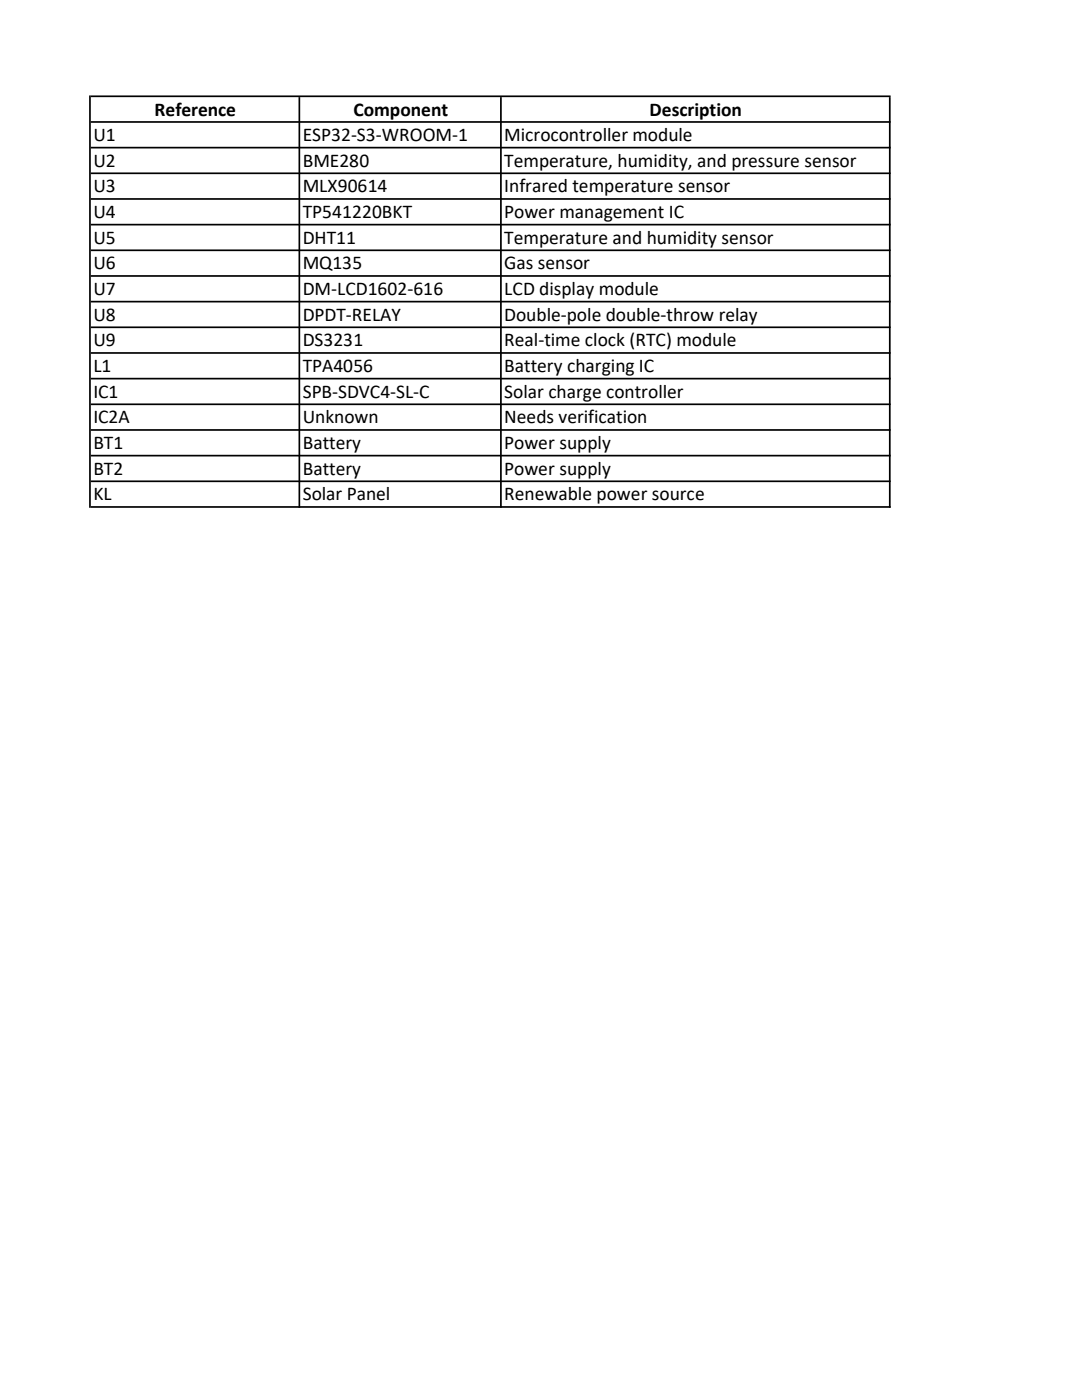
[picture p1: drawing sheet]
<svg xmlns="http://www.w3.org/2000/svg" width="216mm" height="279mm" viewBox="0 0 216 279" stroke-linecap="round" stroke-linejoin="round" font-family="sans-serif">
<defs><g id="words">
<g font-size="3.9">
<text x="30.8" y="23.1">Reference</text>
<text x="70.5" y="23.1">Component</text>
<text x="129.6" y="23.1">Description</text>
<text x="18.6" y="28.1">U1</text>
<text x="60.4" y="28.1">ESP32-S3-WROOM-1</text>
<text x="100.6" y="28.1">Microcontroller module</text>
<text x="18.6" y="33.2">U2</text>
<text x="60.4" y="33.2">BME280</text>
<text x="100.6" y="33.2">Temperature, humidity, and pressure sensor</text>
<text x="18.6" y="38.4">U3</text>
<text x="60.4" y="38.4">MLX90614</text>
<text x="100.6" y="38.4">Infrared temperature sensor</text>
<text x="18.6" y="43.5">U4</text>
<text x="60.4" y="43.5">TP541220BKT</text>
<text x="100.6" y="43.5">Power management IC</text>
<text x="18.6" y="48.6">U5</text>
<text x="18.6" y="53.7">U6</text>
<text x="60.4" y="48.6">DHT11</text>
<text x="60.4" y="53.7">MQ135</text>
<text x="100.6" y="48.6">Temperature and humidity sensor</text>
<text x="100.6" y="53.7">Gas sensor</text>
<text x="18.6" y="58.8">U7</text>
<text x="60.4" y="58.8">DM-LCD1602-616</text>
<text x="100.6" y="58.8">LCD display module</text>
<text x="18.6" y="64">U8</text>
<text x="60.4" y="64">DPDT-RELAY</text>
<text x="100.6" y="64">Double-pole double-throw relay</text>
<text x="18.6" y="69.1">U9</text>
<text x="60.4" y="69.1">DS3231</text>
<text x="100.6" y="69.1">Real-time clock (RTC) module</text>
<text x="18.6" y="74.2">L1</text>
<text x="60.4" y="74.2">TPA4056</text>
<text x="100.6" y="74.2">Battery charging IC</text>
<text x="18.6" y="79.3">IC1</text>
<text x="60.4" y="79.3">SPB-SDVC4-SL-C</text>
<text x="100.6" y="79.3">Solar charge controller</text>
<text x="18.6" y="84.5">IC2A</text>
<text x="18.6" y="89.6">BT1</text>
<text x="60.4" y="84.5">Unknown</text>
<text x="60.4" y="89.6">Battery</text>
<text x="100.6" y="84.5">Needs verification</text>
<text x="100.6" y="89.6">Power supply</text>
<text x="18.6" y="94.7">BT2</text>
<text x="60.4" y="94.7">Battery</text>
<text x="100.6" y="94.7">Power supply</text>
<text x="18.6" y="99.8">KL</text>
<text x="60.4" y="99.8">Solar Panel</text>
<text x="100.6" y="99.8">Renewable power source</text>
</g>
</g></defs>
<g fill="#000">
<path d="M17.8 19h.3v82.3h-.3zM59.6 19.4h.3v81.9h-.3zM99.8 19.4h.3v81.9h-.3zM177.4 19.4h.3v81.9h-.3z" fill-rule="evenodd"/>
<path d="M18.1 19h159.6v.4h-159.6zM18.1 24.2h159.6v.3h-159.6zM18.1 29.3h159.6v.3h-159.6zM18.1 34.4h159.6v.4h-159.6zM18.1 39.5h159.6v.4h-159.6zM18.1 44.7h159.6v.3h-159.6zM18.1 49.8h159.6v.3h-159.6zM18.1 54.9h159.6v.3h-159.6zM18.1 60h159.6v.4h-159.6zM18.1 65.2h159.6v.3h-159.6zM18.1 70.3h159.6v.3h-159.6zM18.1 75.4h159.6v.3h-159.6zM18.1 80.5h159.6v.4h-159.6zM18.1 85.6h159.6v.4h-159.6zM18.1 90.8h159.6v.3h-159.6zM18.1 95.9h159.6v.3h-159.6zM18.1 101h159.6v.3h-159.6z" fill-rule="evenodd"/>
</g>
<use href="#words"/>
</svg>
